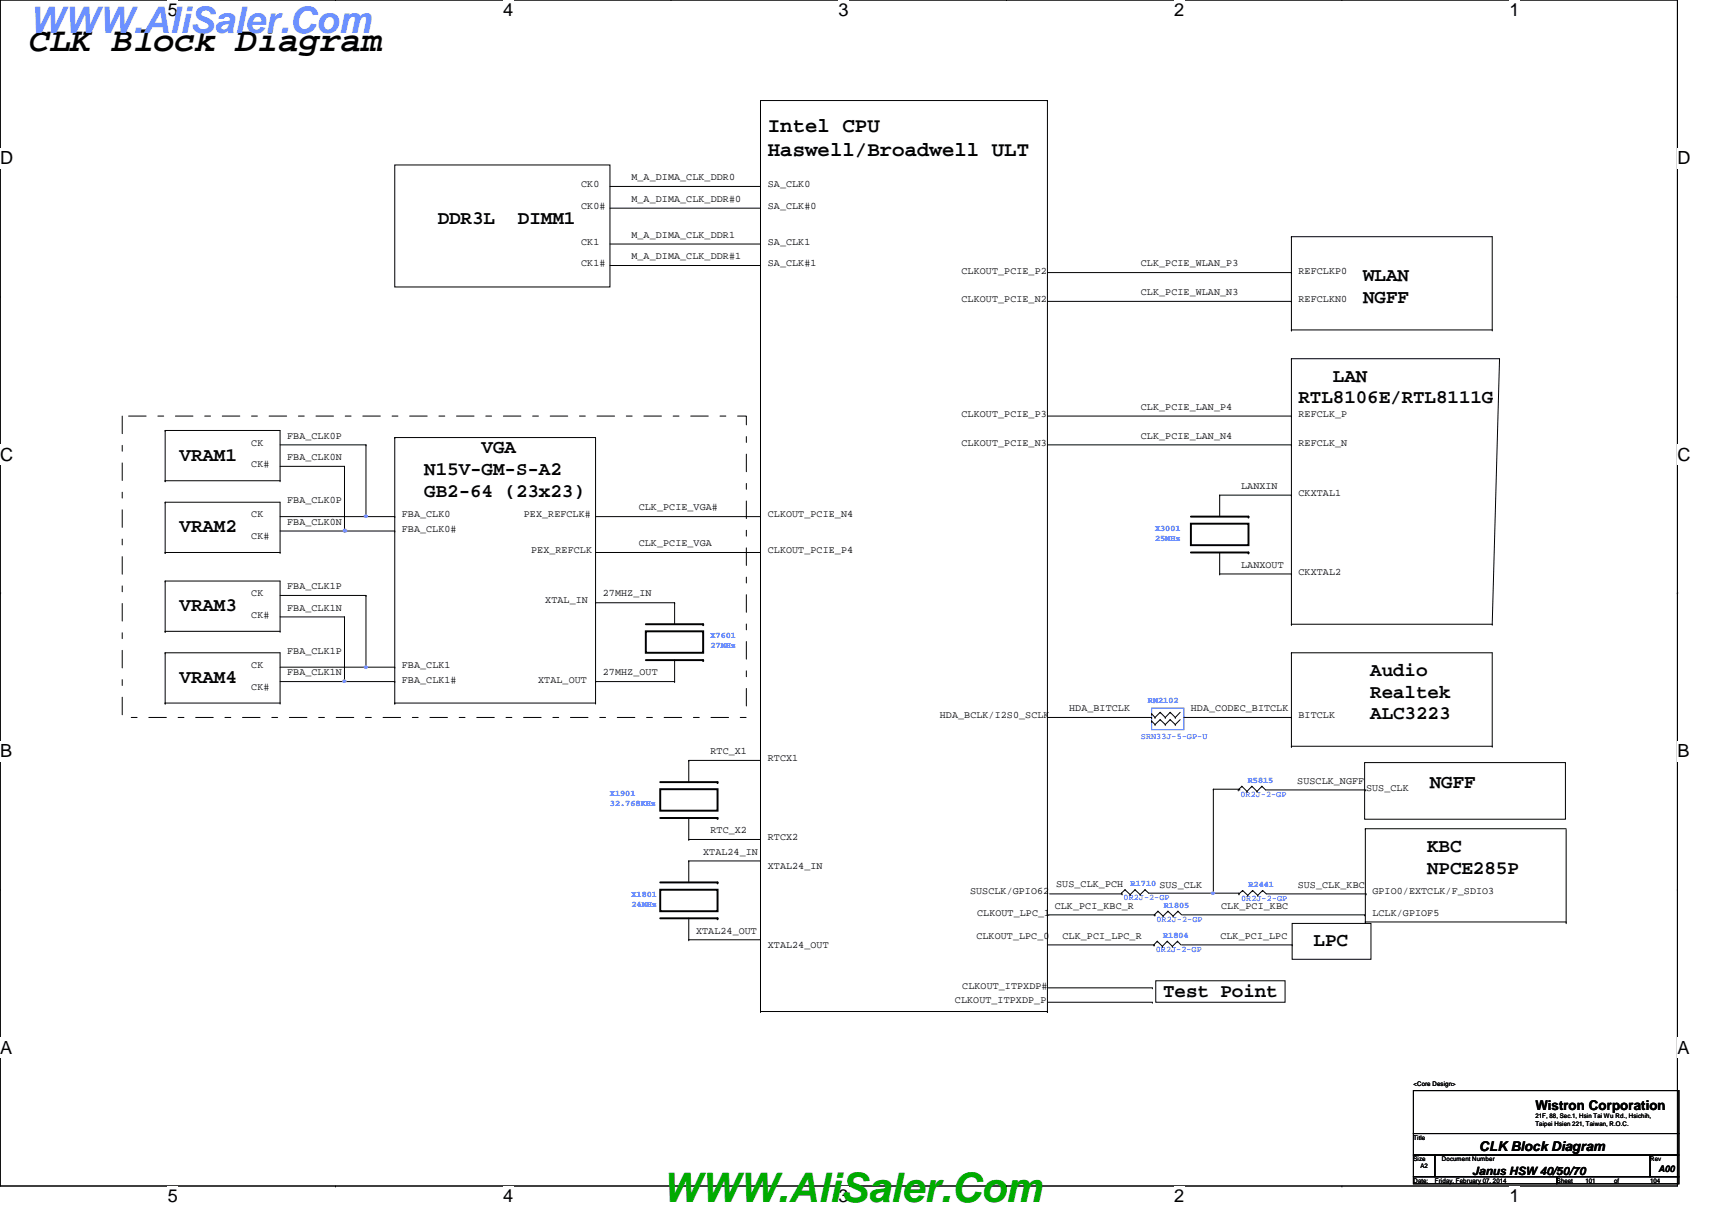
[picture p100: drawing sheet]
<svg xmlns="http://www.w3.org/2000/svg" width="297mm" height="210mm" viewBox="0 0 297 210" stroke-linecap="round" stroke-linejoin="round" font-family="sans-serif">
<defs><g id="words">
<text font-size="7.1" fill="#00ab00" x="114.9" y="208.6">WWW.AliSaler.Com</text>
<text font-size="6.3" fill="#6b91ff" x="5.1" y="5.6">WWW.AliSaler.Com</text>
<text font-size="6" x="5" y="8.8">CLK Block Diagram</text>
<g font-size="3.6">
<text x="133.2" y="22.9">Intel CPU</text>
<text x="133.2" y="27">Haswell/Broadwell ULT</text>
</g>
<g font-size="3.3">
<text x="75.9" y="38.9">DDR3L</text>
<text x="89.9" y="38.9">DIMM1</text>
<text x="236.5" y="48.8">WLAN</text>
<text x="236.5" y="52.6">NGFF</text>
<text x="225.3" y="70">RTL8106E/RTL8111G</text>
<text x="231.3" y="66.2">LAN</text>
<text x="31.2" y="79.9">VRAM1</text>
<text x="73.6" y="82.4">N15V-GM-S-A2</text>
<text x="83.6" y="78.7">VGA</text>
<text x="73.6" y="86.2">GB2-64 (23x23)</text>
<text x="31.2" y="92.4">VRAM2</text>
<text x="31.2" y="106">VRAM3</text>
<text x="31.2" y="118.5">VRAM4</text>
<text x="237.7" y="117.3">Audio</text>
<text x="237.7" y="121">Realtek</text>
<text x="237.7" y="124.8">ALC3223</text>
<text x="248.1" y="136.8">NGFF</text>
<text x="247.6" y="147.9">KBC</text>
<text x="247.6" y="151.6">NPCE285P</text>
<text x="227.9" y="164.2">LPC</text>
<text x="201.8" y="172.9">Test Point</text>
</g>
<g font-size="3.1">
<text x="29.1" y="2.8">5</text>
<text x="87.3" y="2.8">4</text>
<text x="145.5" y="2.8">3</text>
<text x="203.7" y="2.8">2</text>
<text x="261.9" y="2.8">1</text>
<text x="0" y="28.5">D</text>
<text x="291" y="28.5">D</text>
<text x="0" y="79.9">C</text>
<text x="291" y="79.9">C</text>
<text x="0" y="131.4">B</text>
<text x="291" y="131.4">B</text>
<text x="0" y="182.8">A</text>
<text x="291" y="182.8">A</text>
<text x="29.1" y="208.5">5</text>
<text x="87.3" y="208.5">4</text>
<text x="145.5" y="208.5">3</text>
<text x="203.7" y="208.5">2</text>
<text x="261.9" y="208.5">1</text>
</g>
<g font-size="2.6" fill="#f0f">
<text x="58.3" y="92.9">‧</text>
<text x="61.9" y="90.4">‧</text>
<text x="58.2" y="119.1">‧</text>
<text x="61.9" y="116.6">‧</text>
<text x="208.9" y="155.8">‧</text>
</g>
<g font-size="2.3">
<text x="266.4" y="192.6">Wistron Corporation</text>
<text x="256.7" y="199.7">CLK Block Diagram</text>
</g>
<text font-size="2" x="255.4" y="203.8">Janus HSW 40/50/70</text>
<g font-size="1.7">
<text x="100.8" y="32.5">CK0</text>
<text x="109.6" y="31.3">M_A_DIMA_CLK_DDR0</text>
<text x="109.6" y="35">M_A_DIMA_CLK_DDR#0</text>
<text x="133.2" y="32.5">SA_CLK0</text>
<text x="100.8" y="36.2">CK0#</text>
<text x="109.6" y="41.2">M_A_DIMA_CLK_DDR1</text>
<text x="133.2" y="36.2">SA_CLK#0</text>
<text x="100.8" y="42.5">CK1</text>
<text x="100.8" y="46.2">CK1#</text>
<text x="109.6" y="45">M_A_DIMA_CLK_DDR#1</text>
<text x="133.2" y="46.2">SA_CLK#1</text>
<text x="133.2" y="42.5">SA_CLK1</text>
<text x="166.8" y="47.5">CLKOUT_PCIE_P2</text>
<text x="197.9" y="46.2">CLK_PCIE_WLAN_P3</text>
<text x="225.3" y="47.5">REFCLKP0</text>
<text x="166.8" y="52.4">CLKOUT_PCIE_N2</text>
<text x="197.9" y="51.2">CLK_PCIE_WLAN_N3</text>
<text x="225.3" y="52.4">REFCLKN0</text>
<text x="197.9" y="71.1">CLK_PCIE_LAN_P4</text>
<text x="43.6" y="77.3">CK</text>
<text x="49.8" y="76.1">FBA_CLK0P</text>
<text x="166.8" y="72.3">CLKOUT_PCIE_P3</text>
<text x="166.8" y="77.3">CLKOUT_PCIE_N3</text>
<text x="197.9" y="76.1">CLK_PCIE_LAN_N4</text>
<text x="225.3" y="72.3">REFCLK_P</text>
<text x="225.3" y="77.3">REFCLK_N</text>
<text x="43.6" y="81.1">CK#</text>
<text x="49.8" y="79.8">FBA_CLK0N</text>
<text x="43.6" y="89.7">CK</text>
<text x="49.8" y="87.3">FBA_CLK0P</text>
<text x="69.7" y="89.7">FBA_CLK0</text>
<text x="90.9" y="89.7">PEX_REFCLK#</text>
<text x="110.8" y="88.5">CLK_PCIE_VGA#</text>
<text x="133.2" y="89.7">CLKOUT_PCIE_N4</text>
<text x="215.3" y="84.8">LANXIN</text>
<text x="225.3" y="86">CKXTAL1</text>
<text x="43.6" y="93.5">CK#</text>
<text x="49.8" y="91">FBA_CLK0N</text>
<text x="69.7" y="92.2">FBA_CLK0#</text>
<text x="92.2" y="96">PEX_REFCLK</text>
<text x="110.8" y="94.7">CLK_PCIE_VGA</text>
<text x="133.2" y="96">CLKOUT_PCIE_P4</text>
<text x="215.3" y="98.5">LANXOUT</text>
<text x="225.3" y="99.7">CKXTAL2</text>
<text x="43.6" y="103.5">CK</text>
<text x="43.6" y="107.2">CK#</text>
<text x="49.8" y="106">FBA_CLK1N</text>
<text x="49.8" y="102.2">FBA_CLK1P</text>
<text x="94.6" y="104.7">XTAL_IN</text>
<text x="104.6" y="103.5">27MHZ_IN</text>
<text x="49.8" y="113.4">FBA_CLK1P</text>
<text x="43.6" y="119.6">CK#</text>
<text x="43.6" y="115.9">CK</text>
<text x="49.8" y="117.1">FBA_CLK1N</text>
<text x="69.7" y="115.9">FBA_CLK1</text>
<text x="69.7" y="118.4">FBA_CLK1#</text>
<text x="93.4" y="118.4">XTAL_OUT</text>
<text x="104.6" y="117.1">27MHZ_OUT</text>
<text x="163.1" y="124.6">HDA_BCLK/I2S0_SCLK</text>
<text x="185.5" y="123.4">HDA_BITCLK</text>
<text x="206.6" y="123.4">HDA_CODEC_BITCLK</text>
<text x="225.3" y="124.6">BITCLK</text>
<text x="123.3" y="130.9">RTC_X1</text>
<text x="133.2" y="132.1">RTCX1</text>
<text x="225.1" y="136.1">SUSCLK_NGFF</text>
<text x="237" y="137.2">SUS_CLK</text>
<text x="122" y="148.3">XTAL24_IN</text>
<text x="123.3" y="144.5">RTC_X2</text>
<text x="133.2" y="145.8">RTCX2</text>
<text x="133.2" y="150.7">XTAL24_IN</text>
<text x="168.3" y="155.1">SUSCLK/GPIO62</text>
<text x="183.3" y="153.9">SUS_CLK_PCH</text>
<text x="201.2" y="154.1">SUS_CLK</text>
<text x="225.2" y="154.1">SUS_CLK_KBC</text>
<text x="238.1" y="155.1">GPIO0/EXTCLK/F_SDIO3</text>
<text x="120.8" y="162">XTAL24_OUT</text>
<text x="169.5" y="158.8">CLKOUT_LPC_1</text>
<text x="183" y="157.6">CLK_PCI_KBC_R</text>
<text x="211.9" y="157.6">CLK_PCI_KBC</text>
<text x="238.1" y="158.8">LCLK/GPIOF5</text>
<text x="133.2" y="164.4">XTAL24_OUT</text>
<text x="169.4" y="162.8">CLKOUT_LPC_0</text>
<text x="184.4" y="162.8">CLK_PCI_LPC_R</text>
<text x="211.7" y="162.8">CLK_PCI_LPC</text>
<text x="167" y="171.5">CLKOUT_ITPXDP#</text>
<text x="165.7" y="174">CLKOUT_ITPXDP_P</text>
</g>
<text font-size="1.6" x="287.8" y="203.3">A00</text>
<g font-size="1.5" fill="#00f">
<text x="200.4" y="92.1">X3001</text>
<text x="200.4" y="93.8">25MHz</text>
<text x="123.3" y="110.7">X7601</text>
<text x="123.3" y="112.4">27MHz</text>
<text x="199.2" y="122">RN2102</text>
<text x="197.9" y="128.2">SRN33J-5-GP-U</text>
<text x="216.5" y="135.8">R5815</text>
<text x="105.8" y="138.1">X1901</text>
<text x="105.8" y="139.8">32.768KHz</text>
<text x="215.2" y="138.3">0R2J-2-GP</text>
<text x="109.6" y="155.6">X1801</text>
<text x="196.2" y="153.7">R1710</text>
<text x="216.6" y="153.8">R2441</text>
<text x="109.6" y="157.3">24MHz</text>
<text x="194.9" y="156.2">0R2J-2-GP</text>
<text x="200.7" y="159.9">0R2J-2-GP</text>
<text x="201.9" y="157.4">R1805</text>
<text x="215.3" y="156.3">0R2J-2-GP</text>
<text x="200.5" y="165.1">0R2J-2-GP</text>
<text x="201.8" y="162.6">R1804</text>
</g>
<g font-size="1.1">
<text x="245.2" y="188.4">&lt;Core Design&gt;</text>
<text x="245.2" y="197.7">Title</text>
<text x="266.4" y="194">21F, 88, Sec.1, Hsin Tai Wu Rd., Hsichih,</text>
<text x="266.4" y="195.3">Taipei Hsien 221, Taiwan, R.O.C.</text>
<text x="245.2" y="201.4">Size</text>
<text x="246.5" y="202.7">A2</text>
<text x="250.2" y="201.4">Document Number</text>
<text x="286.3" y="201.4">Rev</text>
<text x="245.2" y="205.2">Date:</text>
<text x="249" y="205.2">Friday, February 07, 2014</text>
<text x="270.1" y="205.2">Sheet</text>
<text x="275.1" y="205.2">101</text>
<text x="280.1" y="205.2">of</text>
<text x="286.3" y="205.2">104</text>
</g>
</g></defs>
<path d="M0 0h291v205.7h-291z" fill="none" stroke="#000" stroke-width=".17"/>
<g fill="#fff">
<path d="M29.1 0h1.8v3.5h-1.8z"/>
<path d="M29.1 205.7h1.8v3.5h-1.8z"/>
</g>
<path d="M58.2 0h.1M58.2 205.7h.1" fill="none" stroke="#000" stroke-width=".17"/>
<g fill="#fff">
<path d="M87.3 0h1.7v3.5h-1.7z"/>
<path d="M87.3 205.7h1.7v3.5h-1.7z"/>
</g>
<path d="M116.4 0h.1M116.4 205.7h.1" fill="none" stroke="#000" stroke-width=".17"/>
<g fill="#fff">
<path d="M145.5 0h1.7v3.5h-1.7z"/>
<path d="M145.5 205.7h1.7v3.5h-1.7z"/>
</g>
<path d="M174.6 0h.1M174.6 205.7h.1" fill="none" stroke="#000" stroke-width=".17"/>
<g fill="#fff">
<path d="M203.7 0h1.7v3.5h-1.7z"/>
<path d="M203.7 205.7h1.7v3.5h-1.7z"/>
</g>
<path d="M232.8 0h.1M232.8 205.7h.1" fill="none" stroke="#000" stroke-width=".17"/>
<g fill="#fff">
<path d="M261.9 0h1.7v3.5h-1.7z"/>
<path d="M261.9 205.7h1.7v3.5h-1.7z"/>
<path d="M0 25.7h2.3v3.5h-2.3z"/>
<path d="M291 25.7h2.3v3.5h-2.3z"/>
<path d="M0 77.1h2.3v3.5h-2.3z"/>
<path d="M291 77.1h2.3v3.5h-2.3z"/>
</g>
<path d="M0 51.4h.1M291 51.4h.1" fill="none" stroke="#000" stroke-width=".17"/>
<g fill="#fff">
<path d="M0 128.6h2.1v3.4h-2.1z"/>
<path d="M291 128.6h2.1v3.4h-2.1z"/>
</g>
<path d="M0 102.9h.1M291 102.9h.1" fill="none" stroke="#000" stroke-width=".17"/>
<g fill="#fff">
<path d="M0 180h2.1v3.5h-2.1z"/>
<path d="M291 180h2.1v3.5h-2.1z"/>
</g>
<g fill="none" stroke="#000" stroke-width=".17">
<path d="M181.7 17.4h.1M181.7 17.4v158.1M181.7 17.4h-49.8v158.1M68.5 28.6h37.3v21.2h-37.3zM105.8 32.3h26.1M105.8 36.1h26.1M131.9 32.3h.1M131.9 36.1h.1M105.8 42.3h26.1M105.8 46.1h26.1M131.9 42.3h.1M131.9 46.1h.1"/>
<path d="M181.7 47.3h42.4M181.7 52.3h42.4M224.1 41.1h.1M224.1 57.2h.1M224.1 47.3h.1M224.1 52.3h.1M224.1 41.1v16.1M224.1 41.1h34.8v16.1M224.1 57.2h34.8M258.9 57.2h.1M28.7 74.7h.1M28.7 74.7v8.7"/>
<path d="M28.7 74.7h19.9v8.7M48.6 77.2h14.9M63.5 77.2h.1M63.5 77.2v12.4M68.5 75.9h34.8v46.1M68.5 75.9h.1M68.5 75.9v46.1M181.7 77.2h42.4M181.7 72.2h42.4M224.1 62.2h36.1l-1.3 46.1M224.1 62.2h.1M224.1 72.2h.1"/>
<path d="M224.1 77.2h.1M224.1 62.2v46.1M28.7 83.4h.1M28.7 87.1h.1M28.7 95.8h.1M28.7 87.1v8.7M28.7 95.8h19.9M28.7 83.4h19.9M28.7 87.1h19.9v8.7M48.6 83.4h.1M48.6 95.8h.1M48.6 89.6h19.9"/>
<path d="M48.6 92.1h19.9M48.6 80.9h11.2M59.8 80.9h.1M59.8 92.1h.1M59.8 80.9v11.2M63.5 89.6h.1M68.5 89.6h.1M68.5 92.1h.1M103.3 89.6h28.6M103.3 95.8h28.6M131.9 89.6h.1M131.9 95.8h.1"/>
<path d="M211.6 85.9h.1M211.6 99.6h.1M211.6 85.9v3.7M211.6 95.8v3.8M211.6 85.9h12.5M211.6 99.6h12.5M224.1 85.9h.1M224.1 99.6h.1M28.7 100.8h.1M28.7 109.5h.1M28.7 113.2h.1M28.7 100.8v8.7"/>
<path d="M28.7 113.2v8.8M28.7 100.8h19.9v8.7M28.7 113.2h19.9v8.8M28.7 109.5h19.9M48.6 109.5h.1M48.6 118.2h19.9M48.6 115.7h19.9M48.6 103.3h14.9M48.6 107h11.2M59.8 107h.1M59.8 118.2h.1M59.8 107v11.2"/>
<path d="M63.5 103.3h.1M63.5 115.7h.1M63.5 103.3v12.4M68.5 115.7h.1M68.5 118.2h.1M103.3 104.6h13.7M103.3 118.2h13.7M103.3 104.6h.1M103.3 118.2h.1M117 104.6h.1M117 118.2h.1M117 104.6v3.7"/>
<path d="M117 114.5v3.7M224.1 108.3h.1M224.1 113.2h.1M224.1 113.2v16.3M224.1 113.2h34.8v16.3M224.1 108.3h34.8M258.9 108.3h.1M28.7 122h.1M28.7 122h19.9M48.6 122h.1M68.5 122h34.8M68.5 122h.1"/>
<path d="M103.3 122h.1M119.5 131.9h.1M119.5 131.9v3.8M119.5 131.9h12.4M131.9 131.9h.1M181.7 124.5h18.1M199.8 125.1l.6 .6M199.8 123.8l.6 .7M199.8 125.1h.1M199.8 123.8h.1M199.8 124.5h.1M200.4 125.7h.1"/>
<path d="M200.4 124.5h.1M201.3 124.8h.1M201.3 123.6h.1M201.3 124.8l-.9 .9M201.3 123.6l-.9 .9M201.3 124.8l.9 .9M201.3 123.6l.9 .9M202.2 125.7h.1M202.2 124.5h.1M203 124.8h.1M203 123.6h.1M203 124.8l-.8 .9"/>
<path d="M203 123.6l-.8 .9M203 124.8l.9 .9M203 123.6l.9 .9M203.9 125.7h.1M203.9 124.5h.1M204.8 124.8l-.9 .9M204.8 123.6l-.9 .9M205.4 124.5h18.7M210.5 136.9h.1M210.5 136.9h4.6M210.5 136.9v17.9M214.8 137h.1"/>
<path d="M215.1 136.9h.1M215.5 136.4l.9 .9M215.5 136.4h.1M215.5 136.4l-.7 .6M216.4 137.3h.1M217.2 136.4h.1M217.2 136.4l-.8 .9M217.2 136.4l.9 .9M218.1 137.3h.1M218.9 136.4l.7 .6h17.3M218.9 136.4h.1M218.9 136.4l-.8 .9"/>
<path d="M224.1 129.5h.1M224.1 124.5h.1M224.1 129.5h34.8M236.8 132.3h34.8v9.8h-34.8zM236.9 137h.1M258.9 129.5h.1M0 154.3h.1M119.5 145.6h.1M119.5 149.4h.1M119.5 141.9v3.7M119.5 149.4v3.7M119.5 159.3v3.7"/>
<path d="M119.5 145.6h12.4M119.5 149.4h12.4M131.9 145.6h.1M131.9 149.4h.1M181.9 158.7h18.5M182.1 155.1h12.6M194.6 154.9h.1M194.7 155.1h.1M195.2 154.3h.1M195.2 154.3l-.6 .6M195.2 154.3l.9 .9M196.1 155.2h.1"/>
<path d="M196.9 154.3l.9 .9M196.9 154.3h.1M196.9 154.3l-.8 .9M197.8 155.2h.1M198.7 154.3l.6 .6h15.7M198.7 154.3h.1M198.7 154.3l-.9 .9M200.3 158.7h.1M200.4 158.7h.1M200.9 158.1h.1M200.9 158.1l-.6 .6M200.9 158.1l.9 .8"/>
<path d="M201.8 158.9h.1M202.6 158.1h.1M202.6 158.1l-.8 .8M202.6 158.1l.9 .8M203.5 158.9h.1M204.4 158.1l.6 .6M204.4 158.1h.1M204.4 158.1l-.9 .8M205.1 158.7h31.7M215 154.9h.1M215 155.1h.1M215.6 154.5h.1"/>
<path d="M215.6 154.5l-.6 .6M215.6 154.5l.9 .8M216.5 155.3h.1M217.3 154.5h.1M217.3 154.5l-.8 .8M217.3 154.5l.9 .8M218.2 155.3h.1M219.1 154.5l.6 .6h17.3M219.1 154.5h.1M219.1 154.5l-.9 .8M236.8 158.7h.1M236.9 143.8h.1"/>
<path d="M236.9 159.9h.1M236.9 143.8v16.1M236.9 143.8h34.8M236.9 159.9h34.8M237 155.1h.1M271.7 143.9v16.2M291 154.3h.1M119.5 163h.1M119.5 163h12.4M131.9 175.5h.1M131.9 163h.1M131.9 175.5h49.8"/>
<path d="M181.7 175.5h.1M181.7 163.9h18.6M181.9 171.4h18M181.9 173.9h18M199.9 171.4h.1M199.9 173.9h.1M200.2 163.9h.1M200.3 163.9h.1M200.5 170.1h22.5v3.8h-22.5zM200.8 163.3h.1M200.8 163.3l-.6 .6M200.8 163.3l.9 .9"/>
<path d="M201.7 164.2h.1M202.5 163.3h.1M202.5 163.3l-.8 .9M202.5 163.3l.9 .9M203.4 164.2h.1M204.3 163.3l.6 .6M204.3 163.3h.1M204.3 163.3l-.9 .9M205 163.9h19.2M224.2 163.9h.1M224.2 160.2h13.7v6.2h-13.7zM271.7 160.1h.1"/>
<path d="M245.2 189.2h46.1v7.4h-46.1zM245.2 196.6h46.1v3.8h-46.1zM245.2 200.4h3.8v3.7h-3.8zM245.2 204.1h24.9v1.3h-24.9zM249 200.4h37.3v3.7h-37.3zM270.1 204.1h21.2v1.3h-21.2zM286.3 200.4h5v3.7h-5z"/>
</g>
<path d="M206.6 90.8h10v3.8h-10zM206.6 89.6h10M206.6 95.8h10M112.1 109.5h9.9v3.7h-9.9zM112.1 108.3h9.9M112.1 114.5h9.9M114.6 136.9h9.9v3.7h-9.9zM114.6 135.7h9.9M114.6 154.3h9.9v3.8h-9.9zM114.6 141.9h9.9M114.6 159.3h9.9M114.6 153.1h9.9" fill="none" stroke="#000" stroke-width=".34"/>
<g fill="#000">
<circle cx="216.6" cy="89.6" r=".17"/>
<circle cx="216.6" cy="95.8" r=".17"/>
<circle cx="122" cy="108.3" r=".17"/>
<circle cx="122" cy="114.5" r=".17"/>
<circle cx="124.5" cy="135.7" r=".17"/>
<circle cx="124.5" cy="141.9" r=".17"/>
<circle cx="124.5" cy="153.1" r=".17"/>
<circle cx="124.5" cy="159.3" r=".17"/>
</g>
<path d="M21.2 72.2h108.3v52.3h-108.3z" fill="none" stroke="#000" stroke-width=".17" stroke-dasharray="3 2 1 2"/>
<path d="M199.8 122.9h5.6v3.7h-5.6z" fill="none" stroke="#00f" stroke-width=".17"/>
<use href="#words"/>
</svg>
